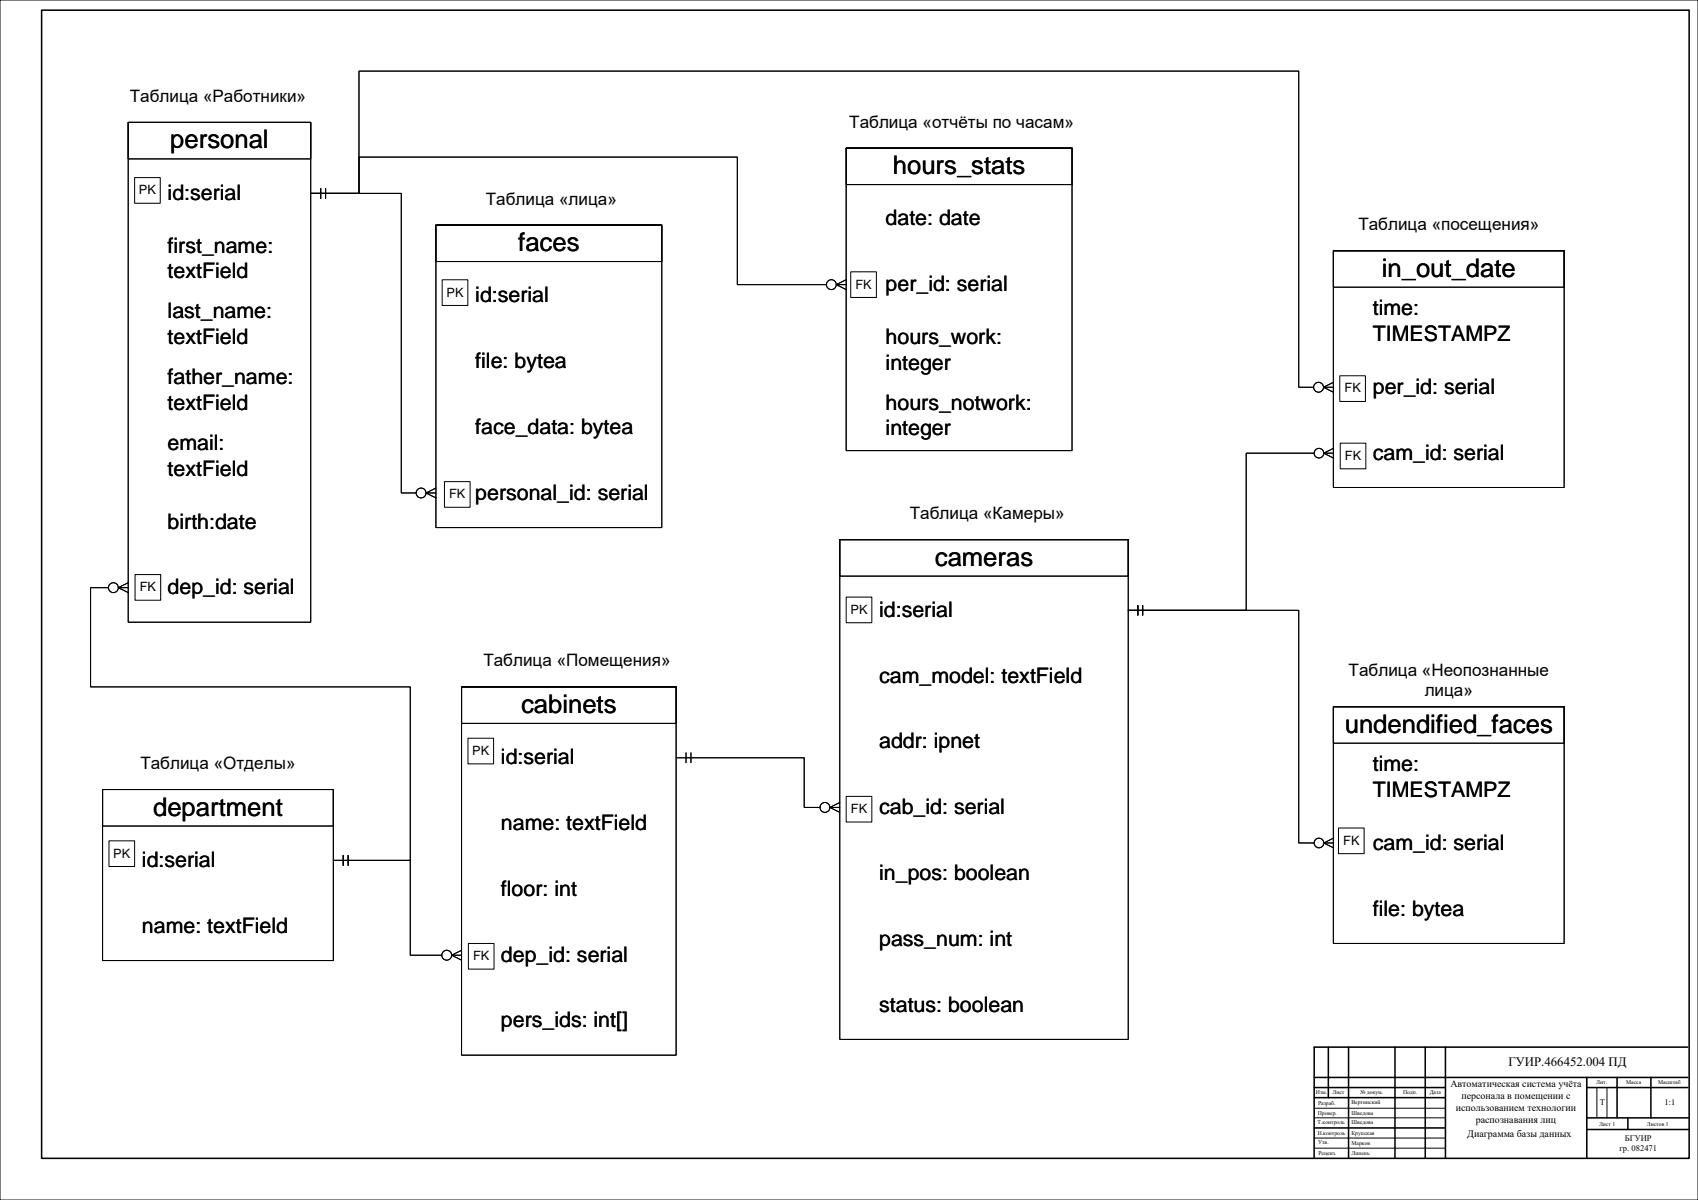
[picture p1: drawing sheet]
<svg xmlns="http://www.w3.org/2000/svg" width="841mm" height="594mm" viewBox="0 0 841 594" stroke-linecap="round" stroke-linejoin="round" font-family="sans-serif">
<defs><g id="words">
<g font-size="12.7">
<text x="84" y="73">personal</text>
<text x="442" y="86">hours_stats</text>
<text x="257" y="124">faces</text>
<text x="684" y="137">in_out_date</text>
<text x="463" y="280">cameras</text>
<text x="258" y="353">cabinets</text>
<text x="666" y="363">undendified_faces</text>
<text x="76" y="404">department</text>
</g>
<g font-size="10.6">
<text x="83" y="99">id:serial</text>
<text x="439" y="112">date: date</text>
<text x="83" y="125">first_name:</text>
<text x="83" y="138">textField</text>
<text x="235" y="150">id:serial</text>
<text x="439" y="144">per_id: serial</text>
<text x="83" y="158">last_name:</text>
<text x="680" y="156">time:</text>
<text x="83" y="170">textField</text>
<text x="439" y="170">hours_work:</text>
<text x="680" y="169">TIMESTAMPZ</text>
<text x="235" y="182">file: bytea</text>
<text x="439" y="183">integer</text>
<text x="83" y="190">father_name:</text>
<text x="680" y="195">per_id: serial</text>
<text x="83" y="203">textField</text>
<text x="439" y="203">hours_notwork:</text>
<text x="235" y="215">face_data: bytea</text>
<text x="439" y="216">integer</text>
<text x="83" y="223">email:</text>
<text x="680" y="227">cam_id: serial</text>
<text x="83" y="235">textField</text>
<text x="235" y="247">personal_id: serial</text>
<text x="83" y="262">birth:date</text>
<text x="83" y="294">dep_id: serial</text>
<text x="435" y="305">id:serial</text>
<text x="435" y="338">cam_model: textField</text>
<text x="435" y="370">addr: ipnet</text>
<text x="248" y="378">id:serial</text>
<text x="680" y="382">time:</text>
<text x="680" y="394">TIMESTAMPZ</text>
<text x="435" y="403">cab_id: serial</text>
<text x="248" y="411">name: textField</text>
<text x="680" y="421">cam_id: serial</text>
<text x="70" y="429">id:serial</text>
<text x="435" y="436">in_pos: boolean</text>
<text x="248" y="443">floor: int</text>
<text x="680" y="453">file: bytea</text>
<text x="70" y="462">name: textField</text>
<text x="435" y="468">pass_num: int</text>
<text x="248" y="476">dep_id: serial</text>
<text x="435" y="501">status: boolean</text>
<text x="248" y="508">pers_ids: int[]</text>
</g>
<g font-size="8.5">
<text x="64" y="50">Таблица «Работники»</text>
<text x="421" y="63">Таблица «отчёты по часам»</text>
<text x="241" y="101">Таблица «лица»</text>
<text x="673" y="114">Таблица «посещения»</text>
<text x="451" y="257">Таблица «Камеры»</text>
<text x="239" y="330">Таблица «Помещения»</text>
<text x="668" y="335">Таблица «Неопознанные</text>
<text x="706" y="345">лица»</text>
<text x="70" y="381">Таблица «Отделы»</text>
</g>
<text font-size="6.4" x="666" y="194">FK</text>
<g font-size="6.3">
<text x="69" y="96">PK</text>
<text x="424" y="143">FK</text>
<text x="221" y="147">PK</text>
<text x="666" y="228">FK</text>
<text x="222" y="247">FK</text>
<text x="69" y="293">FK</text>
<text x="421" y="304">PK</text>
<text x="234" y="374">PK</text>
<text x="421" y="402">FK</text>
<text x="665" y="418">FK</text>
<text x="56" y="424">PK</text>
<text x="234" y="475">FK</text>
<text x="747" y="528">ГУИР.466452.004 ПД</text>
</g>
<g font-size="5">
<text x="718" y="538">Автоматическая система учёта</text>
<text x="724" y="544">персонала в помещении с</text>
<text x="721" y="550">использованием технологии</text>
<text x="731" y="556">распознавания лиц</text>
<text x="727" y="563">Диаграмма базы данных</text>
</g>
<g font-size="4.2">
<text x="792" y="547">Т</text>
<text x="824" y="547">1:1</text>
<text x="802" y="570">гр. 082471</text>
<text x="805" y="565">БГУИР</text>
</g>
<g font-size="2.8">
<text x="791" y="537">Лит.</text>
<text x="805" y="537">Масса</text>
<text x="821" y="537">Масштаб</text>
<text x="652" y="542">Изм.</text>
<text x="660" y="542">Лист</text>
<text x="674" y="542">№ докум.</text>
<text x="695" y="542">Подп.</text>
<text x="708" y="542">Дата</text>
<text x="653" y="552">Провер.</text>
<text x="653" y="547">Разраб.</text>
<text x="669" y="547">Вертинский</text>
<text x="669" y="552">Шведова</text>
<text x="653" y="557">Т.контроль</text>
<text x="669" y="557">Шведова</text>
<text x="792" y="557">Лист 1</text>
<text x="816" y="557">Листов 1</text>
<text x="653" y="562">Н.контроль</text>
<text x="669" y="562">Крупская</text>
<text x="653" y="567">Утв.</text>
<text x="669" y="567">Марков</text>
<text x="653" y="572">Реценз.</text>
<text x="669" y="572">Липень</text>
</g>
</g></defs>
<g fill="none" stroke="#000" stroke-width=".5">
<path d="M0 0h841v594h-841zM63 61h91zM63 61h91v247h-91zM63 61h91v18h-91zM419 73h112zM419 73h112v150h-112zM419 73h112v18h-112zM67 88h12v13h-12zM154 96h45v148h7M154 96h24v-61h465v157h8M154 96h24v-18h187v63h44M159 93v5"/>
<path d="M161 93v5M216 111h112zM216 111h112v150h-112zM216 111h112v18h-112zM219 138h13v13h-13zM419 138l-5 3M421 135h13v12h-13zM660 124h115zM660 124h115v117h-115zM660 124h115v18h-115zM414 141h5M414 141l5 2"/>
<path d="M656 192h4M656 192l4 2M660 189l-4 3M664 186h12v13h-12zM664 219h12v13h-12zM220 238h13v13h-13zM651 224h-34v78h-58h84v115h8M656 224h4M656 224l4 3M660 222l-4 2M211 244h5M211 244l5 2"/>
<path d="M216 242l-5 2M416 267h143zM416 267h143v247h-143zM416 267h143v18h-143zM54 291h-9v49h158v86h-38h38v47h16M59 291h4M59 291l4 2M63 288l-4 3M67 284h13v13h-13zM419 296h13v12h-13zM564 300v4M566 300v4"/>
<path d="M229 340h106v18h-106zM229 340h106zM229 340h106v182h-106zM660 350h115zM660 350h115v117h-115zM660 350h115v18h-115zM232 365h12v13h-12zM335 375h63v25h8M340 373v5M342 373v5M51 391h114zM51 391h114v84h-114z"/>
<path d="M51 391h114v18h-114zM411 400h5M411 400l5 2M416 397l-5 3M419 394h13v13h-13zM54 416h13v13h-13zM656 417h4M656 417l4 3M660 415l-4 2M663 410h13v13h-13zM170 423v5M172 423v5"/>
<path d="M224 473h5M224 473l5 2M229 470l-5 3M232 467h13v13h-13zM791 538v15M796 538v15M651 549h65M651 553h65M651 568h65M651 563h65"/>
<circle cx="412" cy="141" r="2.4"/>
<circle cx="653" cy="192" r="2.4"/>
<circle cx="653" cy="224" r="2.4"/>
<circle cx="209" cy="244" r="2.4"/>
<circle cx="56" cy="291" r="2.4"/>
<circle cx="409" cy="400" r="2.4"/>
<circle cx="653" cy="417" r="2.4"/>
<circle cx="221" cy="473" r="2.4"/>
</g>
<g fill="none" stroke="#000" stroke-width=".76">
<path d="M21 5h816v568h-816zM658 518v25M668 518v55M691 518v55M706 518v55M716 518v55M836 518h-185v55M651 533h185M651 538h65M786 533v40M786 538h50M801 533v20"/>
<path d="M818 533v20M651 558h65M651 543h65M786 553h50M786 559h51M806 553v6"/>
</g>
<use href="#words"/>
</svg>
